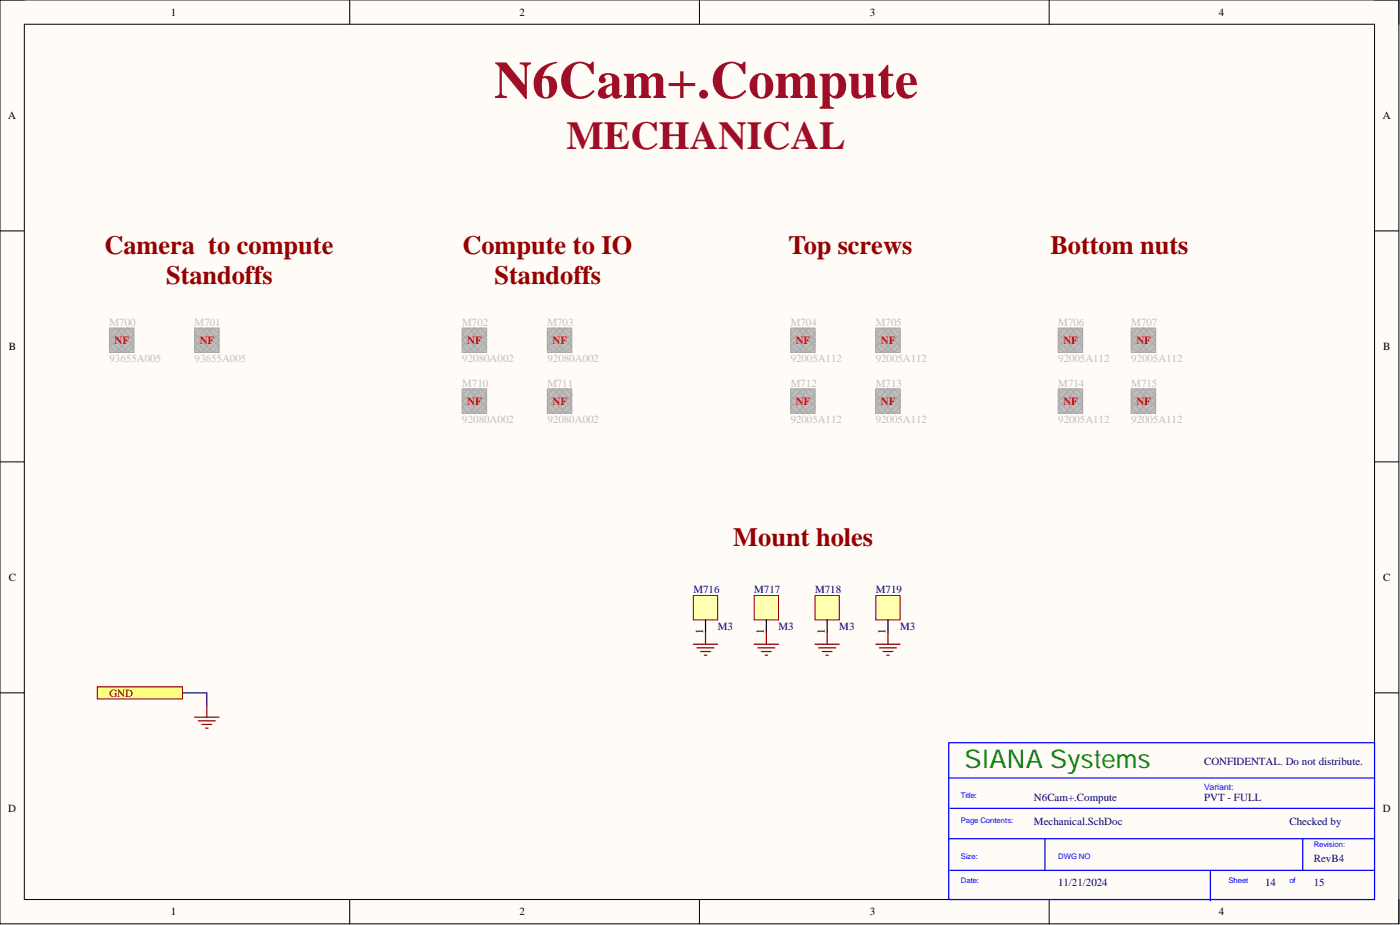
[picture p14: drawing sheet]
<svg xmlns="http://www.w3.org/2000/svg" width="292mm" height="193mm" viewBox="0 0 292 193" stroke-linecap="round" stroke-linejoin="round" font-family="sans-serif">
<defs><g id="words">
<text font-size="11" fill="#9e0e29" x="103.1" y="20.4">N6Cam+.Compute</text>
<text font-size="8.2" fill="#9e0e29" x="118.2" y="31.2">MECHANICAL</text>
<g font-size="5.5" fill="#980000">
<text x="21.8" y="53.1">Camera to compute</text>
<text x="96.5" y="53.1">Compute to IO</text>
<text x="164.5" y="53.1">Top screws</text>
<text x="219.2" y="53.1">Bottom nuts</text>
<text x="34.6" y="59.2">Standoffs</text>
<text x="103.2" y="59.2">Standoffs</text>
<text x="153" y="113.9">Mount holes</text>
</g>
<text font-size="5.4" fill="#008000" x="201.3" y="160.1">SIANA Systems</text>
<g font-size="2.3">
<text x="35.6" y="3.3">1</text>
<text x="108.4" y="3.3">2</text>
<text x="181.5" y="3.3">3</text>
<text x="254.3" y="3.3">4</text>
<text x="1.7" y="24.8">A</text>
<text x="288.5" y="24.8">A</text>
<text x="1.8" y="73">B</text>
<text x="288.6" y="73">B</text>
<text x="1.8" y="121.2">C</text>
<text x="288.6" y="121.2">C</text>
<text x="146.7" y="132.2" transform="rotate(-90 146.7 132.2)">1</text>
<text x="159.4" y="132.2" transform="rotate(-90 159.4 132.2)">1</text>
<text x="172.1" y="132.2" transform="rotate(-90 172.1 132.2)">1</text>
<text x="184.8" y="132.2" transform="rotate(-90 184.8 132.2)">1</text>
<text x="1.7" y="169.4">D</text>
<text x="288.5" y="169.4">D</text>
<text x="35.6" y="191">1</text>
<text x="108.4" y="191">2</text>
<text x="181.5" y="191">3</text>
<text x="254.3" y="191">4</text>
</g>
<g font-size="2.3" fill="#bfbebc">
<text x="22.8" y="68">M700</text>
<text x="40.6" y="68">M701</text>
<text x="96.4" y="68">M702</text>
<text x="114.2" y="68">M703</text>
<text x="165" y="68">M704</text>
<text x="182.7" y="68">M705</text>
<text x="220.8" y="68">M706</text>
<text x="236" y="68">M707</text>
<text x="22.8" y="75.6">93655A005</text>
<text x="40.6" y="75.6">93655A005</text>
<text x="96.4" y="75.6">92080A002</text>
<text x="114.2" y="75.6">92080A002</text>
<text x="165" y="75.6">92005A112</text>
<text x="182.7" y="75.6">92005A112</text>
<text x="220.8" y="75.6">92005A112</text>
<text x="236" y="75.6">92005A112</text>
<text x="96.4" y="80.6">M710</text>
<text x="114.2" y="80.6">M711</text>
<text x="165" y="80.6">M712</text>
<text x="182.7" y="80.6">M713</text>
<text x="220.8" y="80.6">M714</text>
<text x="236" y="80.6">M715</text>
<text x="96.4" y="88.2">92080A002</text>
<text x="114.2" y="88.2">92080A002</text>
<text x="165" y="88.2">92005A112</text>
<text x="182.7" y="88.2">92005A112</text>
<text x="220.8" y="88.2">92005A112</text>
<text x="236" y="88.2">92005A112</text>
</g>
<g font-size="2.3" fill="#f00">
<text x="23.9" y="71.8">NF</text>
<text x="41.7" y="71.8">NF</text>
<text x="97.5" y="71.8">NF</text>
<text x="115.3" y="71.8">NF</text>
<text x="166" y="71.8">NF</text>
<text x="183.8" y="71.8">NF</text>
<text x="221.9" y="71.8">NF</text>
<text x="237.1" y="71.8">NF</text>
<text x="97.5" y="84.4">NF</text>
<text x="115.3" y="84.4">NF</text>
<text x="166" y="84.4">NF</text>
<text x="183.8" y="84.4">NF</text>
<text x="221.9" y="84.4">NF</text>
<text x="237.1" y="84.4">NF</text>
</g>
<g font-size="2.3" fill="#000080">
<text x="144.7" y="123.7">M716</text>
<text x="157.4" y="123.7">M717</text>
<text x="170" y="123.7">M718</text>
<text x="182.7" y="123.7">M719</text>
<text x="149.7" y="131.4">M3</text>
<text x="162.4" y="131.4">M3</text>
<text x="175.1" y="131.4">M3</text>
<text x="187.8" y="131.4">M3</text>
<text x="251.3" y="159.5">CONFIDENTAL. Do not distribute.</text>
<text x="215.7" y="167.1">N6Cam+.Compute</text>
<text x="251.3" y="167.1">PVT - FULL</text>
<text x="215.7" y="172.2">Mechanical.SchDoc</text>
<text x="269" y="172.2">Checked by</text>
<text x="274.1" y="179.8">RevB4</text>
<text x="220.8" y="184.9">11/21/2024</text>
<text x="263.9" y="184.9">14</text>
<text x="274.1" y="184.9">15</text>
</g>
<text font-size="2.3" fill="#800000" x="22.8" y="145.3">GND</text>
<text font-size="1.8" fill="#00f" x="251.3" y="164.7">Variant:</text>
<g font-size="1.6" fill="#00f">
<text x="200.5" y="166.5">Title:</text>
<text x="200.5" y="171.6">Page Contents:</text>
<text x="200.5" y="179.2">Size:</text>
<text x="220.8" y="179.2">DWG NO</text>
<text x="274.1" y="176.7">Revision:</text>
<text x="200.5" y="184.3">Date:</text>
<text x="256.3" y="184.3">Sheet</text>
<text x="269" y="184.3">of</text>
</g>
</g></defs>
<path d="M0 0h291.9v192.7h-291.9z" fill-rule="evenodd" fill="#fffcf8"/>
<path d="M0 0h291.9v192.7h-291.9z" fill="none" stroke="#000" stroke-width=".21"/>
<path d="M5.1 5.1h281.7v182.6h-281.7z" fill-rule="evenodd" fill="#fffcf8"/>
<g fill="none" stroke="#000" stroke-width=".21">
<path d="M0 0h5.1M73 0v5.1M145.9 0v5.1M218.9 0v5.1M286.8 0h5.1v5.1M5.1 5.1h281.7v182.6h-281.7zM0 48.2h5.1M286.8 48.2h5.1M0 96.4h5.1M286.8 96.4h5.1M0 144.5h5.1M286.8 144.5h5.1"/>
<path d="M73 187.7v5M145.9 187.7v5M218.9 187.7v5M291.9 187.7v5"/>
</g>
<path d="M198 154.9h88.8v32.8h-88.8zM198 162.3h88.8M198 175h88.8M198.2 168.6h88.6M218 175v6.6M271.8 175v6.6M198.2 181.6h88.6M252.5 181.6v6.3" fill="none" stroke="#00f" stroke-width=".25"/>
<path d="M144.7 124.3h5v5h-5z" fill-rule="evenodd" fill="#ffffb0"/>
<path d="M144.7 124.3h5v5h-5z" fill="none" stroke="#800000" stroke-width=".21"/>
<path d="M147.2 129.3v2.6" fill="none" stroke="#000" stroke-width=".25"/>
<path d="M157.4 124.3h5v5h-5z" fill-rule="evenodd" fill="#ffffb0"/>
<path d="M157.4 124.3h5v5h-5z" fill="none" stroke="#800000" stroke-width=".21"/>
<path d="M159.9 129.3v2.6" fill="none" stroke="#000" stroke-width=".25"/>
<path d="M170 124.3h5.1v5h-5.1z" fill-rule="evenodd" fill="#ffffb0"/>
<path d="M170 124.3h5.1v5h-5.1z" fill="none" stroke="#800000" stroke-width=".21"/>
<path d="M172.6 129.3v2.6" fill="none" stroke="#000" stroke-width=".25"/>
<path d="M182.7 124.3h5.1v5h-5.1z" fill-rule="evenodd" fill="#ffffb0"/>
<path d="M182.7 124.3h5.1v5h-5.1z" fill="none" stroke="#800000" stroke-width=".21"/>
<path d="M185.3 129.3v2.6" fill="none" stroke="#000" stroke-width=".25"/>
<g fill="none" stroke="#800000" stroke-width=".25">
<path d="M144.7 134.4h5M145.4 135.2h3.6M146.2 135.9h2M146.9 136.7h.6M147.2 131.9v2.5M157.4 134.4h5M158.1 135.2h3.6M158.9 135.9h2M159.6 136.7h.5M159.9 131.9v2.5M170 134.4h5.1M170.8 135.2h3.6"/>
<path d="M171.6 135.9h2M172.3 136.7h.5M172.6 131.9v2.5M182.7 134.4h5.1M183.5 135.2h3.5M184.3 135.9h2M185 136.7h.5M185.3 131.9v2.5"/>
</g>
<path d="M20.3 143.3h17.8v2.5h-17.8z" fill-rule="evenodd" fill="#ffff80"/>
<path d="M20.3 143.3h17.8v2.5h-17.8z" fill="none" stroke="#800000" stroke-width=".21"/>
<path d="M40.6 149.6h5.1M41.4 150.4h3.5M42.1 151.1h2.1M42.9 151.9h.5M43.1 147.1v2.5" fill="none" stroke="#800000" stroke-width=".25"/>
<path d="M38.1 144.5h5v2.6" fill="none" stroke="#000080" stroke-width=".25"/>
<path d="M22.8 68.5h5.1v5h-5.1z" fill-rule="evenodd" fill="#bfbebc"/>
<path d="M22.8 68.5h5.1v5h-5.1z" fill="none" stroke="#bfbebc" stroke-width=".21"/>
<path d="M22.8 68.5h5.1v5h-5.1zM22.8 72.3l3.8-3.8 1.3 1.2-3.8 3.8zM22.8 71l2.6-2.5 2.5 2.5-2.5 2.5zM22.8 69.7l1.3-1.2 3.8 3.8-1.3 1.2z" fill="none" stroke="#a9a9a9" stroke-width=".21"/>
<path d="M40.6 68.5h5.1v5h-5.1z" fill-rule="evenodd" fill="#bfbebc"/>
<path d="M40.6 68.5h5.1v5h-5.1z" fill="none" stroke="#bfbebc" stroke-width=".21"/>
<path d="M40.6 68.5h5.1v5h-5.1zM40.6 72.3l3.8-3.8 1.3 1.2-3.8 3.8zM40.6 71l2.5-2.5 2.6 2.5-2.6 2.5zM40.6 69.7l1.3-1.2 3.8 3.8-1.3 1.2z" fill="none" stroke="#a9a9a9" stroke-width=".21"/>
<path d="M96.4 68.5h5.1v5h-5.1z" fill-rule="evenodd" fill="#bfbebc"/>
<path d="M96.4 68.5h5.1v5h-5.1z" fill="none" stroke="#bfbebc" stroke-width=".21"/>
<path d="M96.4 68.5h5.1v5h-5.1zM96.4 72.3l3.8-3.8 1.3 1.2-3.8 3.8zM96.4 71l2.6-2.5 2.5 2.5-2.5 2.5zM96.4 69.7l1.3-1.2 3.8 3.8-1.3 1.2z" fill="none" stroke="#a9a9a9" stroke-width=".21"/>
<path d="M114.2 68.5h5.1v5h-5.1z" fill-rule="evenodd" fill="#bfbebc"/>
<path d="M114.2 68.5h5.1v5h-5.1z" fill="none" stroke="#bfbebc" stroke-width=".21"/>
<path d="M114.2 68.5h5.1v5h-5.1zM114.2 72.3l3.8-3.8 1.3 1.2-3.8 3.8zM114.2 71l2.5-2.5 2.6 2.5-2.6 2.5zM114.2 69.7l1.3-1.2 3.8 3.8-1.3 1.2z" fill="none" stroke="#a9a9a9" stroke-width=".21"/>
<path d="M96.4 81.1h5.1v5.1h-5.1z" fill-rule="evenodd" fill="#bfbebc"/>
<path d="M96.4 81.1h5.1v5.1h-5.1z" fill="none" stroke="#bfbebc" stroke-width=".21"/>
<path d="M96.4 81.1h5.1v5.1h-5.1zM96.4 84.9l3.8-3.8 1.3 1.3-3.8 3.8zM96.4 83.7l2.6-2.6 2.5 2.6-2.5 2.5zM96.4 82.4l1.3-1.3 3.8 3.8-1.3 1.3z" fill="none" stroke="#a9a9a9" stroke-width=".21"/>
<path d="M114.2 81.1h5.1v5.1h-5.1z" fill-rule="evenodd" fill="#bfbebc"/>
<path d="M114.2 81.1h5.1v5.1h-5.1z" fill="none" stroke="#bfbebc" stroke-width=".21"/>
<path d="M114.2 81.1h5.1v5.1h-5.1zM114.2 84.9l3.8-3.8 1.3 1.3-3.8 3.8zM114.2 83.7l2.5-2.6 2.6 2.6-2.6 2.5zM114.2 82.4l1.3-1.3 3.8 3.8-1.3 1.3z" fill="none" stroke="#a9a9a9" stroke-width=".21"/>
<path d="M165 68.5h5v5h-5z" fill-rule="evenodd" fill="#bfbebc"/>
<path d="M165 68.5h5v5h-5z" fill="none" stroke="#bfbebc" stroke-width=".21"/>
<path d="M165 68.5h5v5h-5zM165 72.3l3.8-3.8 1.2 1.2-3.8 3.8zM165 71l2.5-2.5 2.5 2.5-2.5 2.5zM165 69.7l1.2-1.2 3.8 3.8-1.2 1.2z" fill="none" stroke="#a9a9a9" stroke-width=".21"/>
<path d="M182.7 68.5h5.1v5h-5.1z" fill-rule="evenodd" fill="#bfbebc"/>
<path d="M182.7 68.5h5.1v5h-5.1z" fill="none" stroke="#bfbebc" stroke-width=".21"/>
<path d="M182.7 68.5h5.1v5h-5.1zM182.7 72.3l3.8-3.8 1.3 1.2-3.8 3.8zM182.7 71l2.6-2.5 2.5 2.5-2.5 2.5zM182.7 69.7l1.3-1.2 3.8 3.8-1.3 1.2z" fill="none" stroke="#a9a9a9" stroke-width=".21"/>
<path d="M165 81.1h5v5.1h-5z" fill-rule="evenodd" fill="#bfbebc"/>
<path d="M165 81.1h5v5.1h-5z" fill="none" stroke="#bfbebc" stroke-width=".21"/>
<path d="M165 81.1h5v5.1h-5zM165 84.9l3.8-3.8 1.2 1.3-3.8 3.8zM165 83.7l2.5-2.6 2.5 2.6-2.5 2.5zM165 82.4l1.2-1.3 3.8 3.8-1.2 1.3z" fill="none" stroke="#a9a9a9" stroke-width=".21"/>
<path d="M182.7 81.1h5.1v5.1h-5.1z" fill-rule="evenodd" fill="#bfbebc"/>
<path d="M182.7 81.1h5.1v5.1h-5.1z" fill="none" stroke="#bfbebc" stroke-width=".21"/>
<path d="M182.7 81.1h5.1v5.1h-5.1zM182.7 84.9l3.8-3.8 1.3 1.3-3.8 3.8zM182.7 83.7l2.6-2.6 2.5 2.6-2.5 2.5zM182.7 82.4l1.3-1.3 3.8 3.8-1.3 1.3z" fill="none" stroke="#a9a9a9" stroke-width=".21"/>
<path d="M220.8 68.5h5.1v5h-5.1z" fill-rule="evenodd" fill="#bfbebc"/>
<path d="M220.8 68.5h5.1v5h-5.1z" fill="none" stroke="#bfbebc" stroke-width=".21"/>
<path d="M220.8 68.5h5.1v5h-5.1zM220.8 72.3l3.8-3.8 1.3 1.2-3.8 3.8zM220.8 71l2.5-2.5 2.6 2.5-2.6 2.5zM220.8 69.7l1.3-1.2 3.8 3.8-1.3 1.2z" fill="none" stroke="#a9a9a9" stroke-width=".21"/>
<path d="M236 68.5h5.1v5h-5.1z" fill-rule="evenodd" fill="#bfbebc"/>
<path d="M236 68.5h5.1v5h-5.1z" fill="none" stroke="#bfbebc" stroke-width=".21"/>
<path d="M236 68.5h5.1v5h-5.1zM236 72.3l3.8-3.8 1.3 1.2-3.8 3.8zM236 71l2.6-2.5 2.5 2.5-2.5 2.5zM236 69.7l1.3-1.2 3.8 3.8-1.3 1.2z" fill="none" stroke="#a9a9a9" stroke-width=".21"/>
<path d="M220.8 81.1h5.1v5.1h-5.1z" fill-rule="evenodd" fill="#bfbebc"/>
<path d="M220.8 81.1h5.1v5.1h-5.1z" fill="none" stroke="#bfbebc" stroke-width=".21"/>
<path d="M220.8 81.1h5.1v5.1h-5.1zM220.8 84.9l3.8-3.8 1.3 1.3-3.8 3.8zM220.8 83.7l2.5-2.6 2.6 2.6-2.6 2.5zM220.8 82.4l1.3-1.3 3.8 3.8-1.3 1.3z" fill="none" stroke="#a9a9a9" stroke-width=".21"/>
<path d="M236 81.1h5.1v5.1h-5.1z" fill-rule="evenodd" fill="#bfbebc"/>
<path d="M236 81.1h5.1v5.1h-5.1z" fill="none" stroke="#bfbebc" stroke-width=".21"/>
<path d="M236 81.1h5.1v5.1h-5.1zM236 84.9l3.8-3.8 1.3 1.3-3.8 3.8zM236 83.7l2.6-2.6 2.5 2.6-2.5 2.5zM236 82.4l1.3-1.3 3.8 3.8-1.3 1.3z" fill="none" stroke="#a9a9a9" stroke-width=".21"/>
<use href="#words"/>
</svg>
